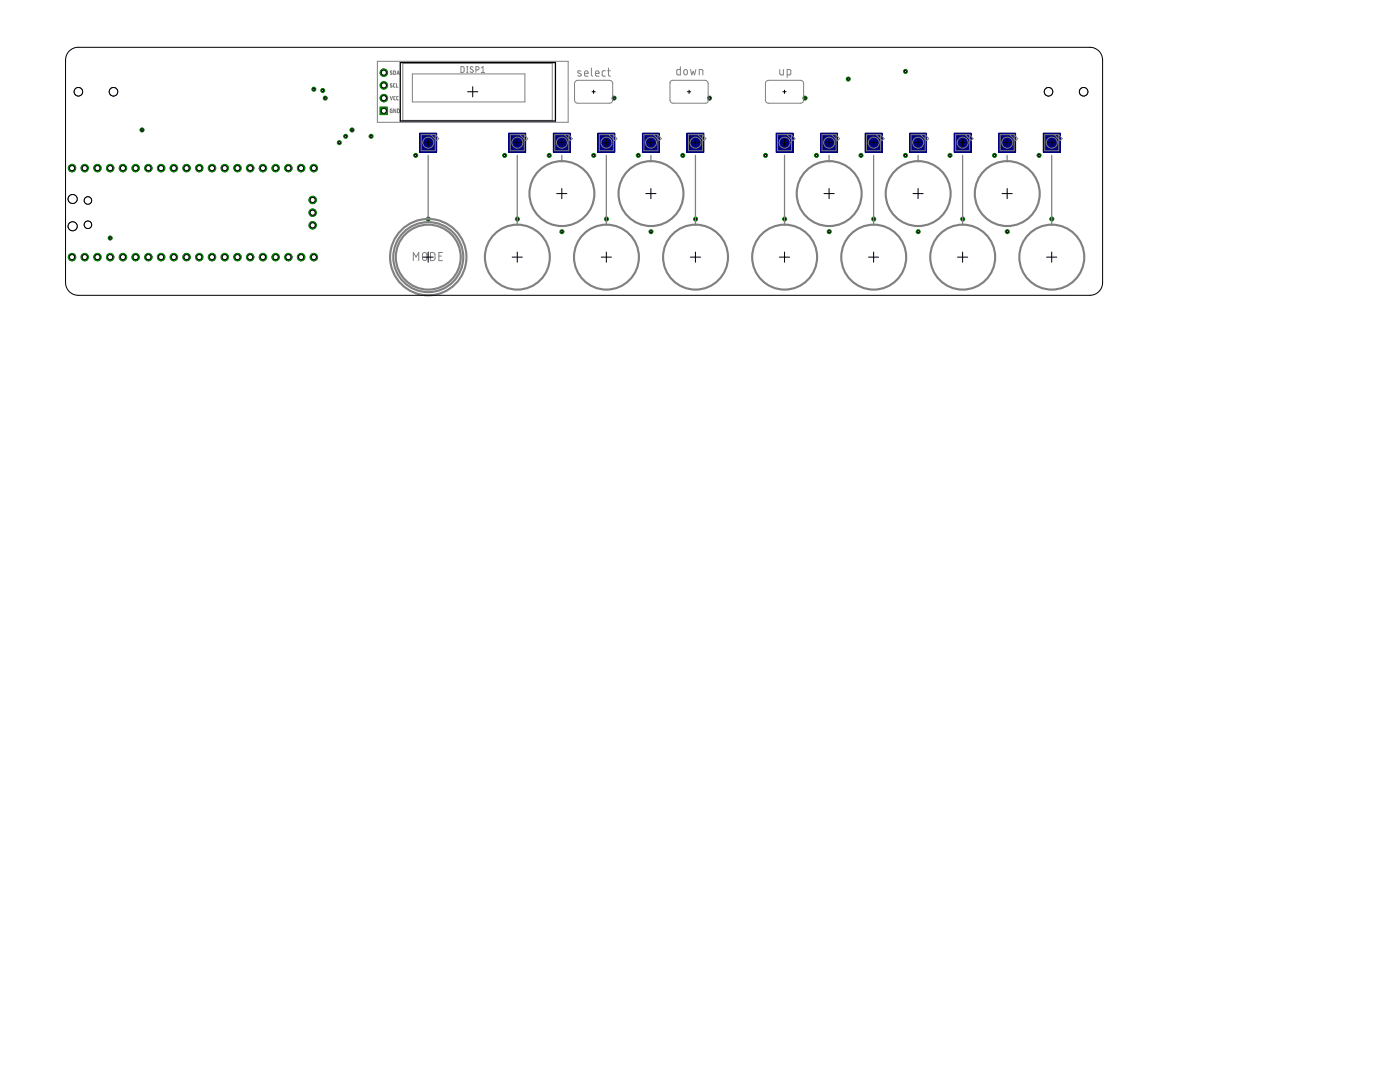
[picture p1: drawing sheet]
<svg xmlns="http://www.w3.org/2000/svg" width="279mm" height="216mm" viewBox="0 0 279 216" stroke-linecap="round" stroke-linejoin="round" font-family="sans-serif">
<circle cx="14.4" cy="33.5" r=".76" fill="#008000" stroke="#008000" stroke-width=".2"/>
<circle cx="14.4" cy="33.5" r=".51" fill="#fff" stroke="#000" stroke-width=".2"/>
<circle cx="16.9" cy="33.5" r=".76" fill="#008000" stroke="#008000" stroke-width=".2"/>
<circle cx="16.9" cy="33.5" r=".51" fill="#fff" stroke="#000" stroke-width=".2"/>
<circle cx="29.6" cy="33.5" r=".76" fill="#008000" stroke="#008000" stroke-width=".2"/>
<circle cx="29.6" cy="33.5" r=".51" fill="#fff" stroke="#000" stroke-width=".2"/>
<circle cx="32.2" cy="33.5" r=".76" fill="#008000" stroke="#008000" stroke-width=".2"/>
<circle cx="32.2" cy="33.5" r=".51" fill="#fff" stroke="#000" stroke-width=".2"/>
<circle cx="19.5" cy="33.5" r=".76" fill="#008000" stroke="#008000" stroke-width=".2"/>
<circle cx="19.5" cy="33.5" r=".51" fill="#fff" stroke="#000" stroke-width=".2"/>
<circle cx="22" cy="33.5" r=".76" fill="#008000" stroke="#008000" stroke-width=".2"/>
<circle cx="22" cy="33.5" r=".51" fill="#fff" stroke="#000" stroke-width=".2"/>
<circle cx="27.1" cy="33.5" r=".76" fill="#008000" stroke="#008000" stroke-width=".2"/>
<circle cx="27.1" cy="33.5" r=".51" fill="#fff" stroke="#000" stroke-width=".2"/>
<circle cx="24.5" cy="33.5" r=".76" fill="#008000" stroke="#008000" stroke-width=".2"/>
<circle cx="24.5" cy="33.5" r=".51" fill="#fff" stroke="#000" stroke-width=".2"/>
<circle cx="34.7" cy="33.5" r=".76" fill="#008000" stroke="#008000" stroke-width=".2"/>
<circle cx="34.7" cy="33.5" r=".51" fill="#fff" stroke="#000" stroke-width=".2"/>
<circle cx="37.2" cy="33.5" r=".76" fill="#008000" stroke="#008000" stroke-width=".2"/>
<circle cx="37.2" cy="33.5" r=".51" fill="#fff" stroke="#000" stroke-width=".2"/>
<circle cx="39.8" cy="33.5" r=".76" fill="#008000" stroke="#008000" stroke-width=".2"/>
<circle cx="39.8" cy="33.5" r=".51" fill="#fff" stroke="#000" stroke-width=".2"/>
<circle cx="42.3" cy="33.5" r=".76" fill="#008000" stroke="#008000" stroke-width=".2"/>
<circle cx="42.3" cy="33.5" r=".51" fill="#fff" stroke="#000" stroke-width=".2"/>
<circle cx="44.9" cy="33.5" r=".76" fill="#008000" stroke="#008000" stroke-width=".2"/>
<circle cx="44.9" cy="33.5" r=".51" fill="#fff" stroke="#000" stroke-width=".2"/>
<circle cx="47.4" cy="33.5" r=".76" fill="#008000" stroke="#008000" stroke-width=".2"/>
<circle cx="47.4" cy="33.5" r=".51" fill="#fff" stroke="#000" stroke-width=".2"/>
<circle cx="49.9" cy="33.5" r=".76" fill="#008000" stroke="#008000" stroke-width=".2"/>
<circle cx="49.9" cy="33.5" r=".51" fill="#fff" stroke="#000" stroke-width=".2"/>
<circle cx="52.5" cy="33.5" r=".76" fill="#008000" stroke="#008000" stroke-width=".2"/>
<circle cx="52.5" cy="33.5" r=".51" fill="#fff" stroke="#000" stroke-width=".2"/>
<circle cx="55" cy="33.5" r=".76" fill="#008000" stroke="#008000" stroke-width=".2"/>
<circle cx="55" cy="33.5" r=".51" fill="#fff" stroke="#000" stroke-width=".2"/>
<circle cx="57.6" cy="33.5" r=".76" fill="#008000" stroke="#008000" stroke-width=".2"/>
<circle cx="57.6" cy="33.5" r=".51" fill="#fff" stroke="#000" stroke-width=".2"/>
<circle cx="60.1" cy="33.5" r=".76" fill="#008000" stroke="#008000" stroke-width=".2"/>
<circle cx="60.1" cy="33.5" r=".51" fill="#fff" stroke="#000" stroke-width=".2"/>
<circle cx="62.6" cy="33.5" r=".76" fill="#008000" stroke="#008000" stroke-width=".2"/>
<circle cx="62.6" cy="33.5" r=".51" fill="#fff" stroke="#000" stroke-width=".2"/>
<circle cx="62.6" cy="51.3" r=".76" fill="#008000" stroke="#008000" stroke-width=".2"/>
<circle cx="62.6" cy="51.3" r=".51" fill="#fff" stroke="#000" stroke-width=".2"/>
<circle cx="60.1" cy="51.3" r=".76" fill="#008000" stroke="#008000" stroke-width=".2"/>
<circle cx="60.1" cy="51.3" r=".51" fill="#fff" stroke="#000" stroke-width=".2"/>
<circle cx="57.6" cy="51.3" r=".76" fill="#008000" stroke="#008000" stroke-width=".2"/>
<circle cx="57.6" cy="51.3" r=".51" fill="#fff" stroke="#000" stroke-width=".2"/>
<circle cx="55" cy="51.3" r=".76" fill="#008000" stroke="#008000" stroke-width=".2"/>
<circle cx="55" cy="51.3" r=".51" fill="#fff" stroke="#000" stroke-width=".2"/>
<circle cx="52.5" cy="51.3" r=".76" fill="#008000" stroke="#008000" stroke-width=".2"/>
<circle cx="52.5" cy="51.3" r=".51" fill="#fff" stroke="#000" stroke-width=".2"/>
<circle cx="49.9" cy="51.3" r=".76" fill="#008000" stroke="#008000" stroke-width=".2"/>
<circle cx="49.9" cy="51.3" r=".51" fill="#fff" stroke="#000" stroke-width=".2"/>
<circle cx="47.4" cy="51.3" r=".76" fill="#008000" stroke="#008000" stroke-width=".2"/>
<circle cx="47.4" cy="51.3" r=".51" fill="#fff" stroke="#000" stroke-width=".2"/>
<circle cx="44.9" cy="51.3" r=".76" fill="#008000" stroke="#008000" stroke-width=".2"/>
<circle cx="44.9" cy="51.3" r=".51" fill="#fff" stroke="#000" stroke-width=".2"/>
<circle cx="42.3" cy="51.3" r=".76" fill="#008000" stroke="#008000" stroke-width=".2"/>
<circle cx="42.3" cy="51.3" r=".51" fill="#fff" stroke="#000" stroke-width=".2"/>
<circle cx="39.8" cy="51.3" r=".76" fill="#008000" stroke="#008000" stroke-width=".2"/>
<circle cx="39.8" cy="51.3" r=".51" fill="#fff" stroke="#000" stroke-width=".2"/>
<circle cx="37.2" cy="51.3" r=".76" fill="#008000" stroke="#008000" stroke-width=".2"/>
<circle cx="37.2" cy="51.3" r=".51" fill="#fff" stroke="#000" stroke-width=".2"/>
<circle cx="34.7" cy="51.3" r=".76" fill="#008000" stroke="#008000" stroke-width=".2"/>
<circle cx="34.7" cy="51.3" r=".51" fill="#fff" stroke="#000" stroke-width=".2"/>
<circle cx="32.2" cy="51.3" r=".76" fill="#008000" stroke="#008000" stroke-width=".2"/>
<circle cx="32.2" cy="51.3" r=".51" fill="#fff" stroke="#000" stroke-width=".2"/>
<circle cx="29.6" cy="51.3" r=".76" fill="#008000" stroke="#008000" stroke-width=".2"/>
<circle cx="29.6" cy="51.3" r=".51" fill="#fff" stroke="#000" stroke-width=".2"/>
<circle cx="27.1" cy="51.3" r=".76" fill="#008000" stroke="#008000" stroke-width=".2"/>
<circle cx="27.1" cy="51.3" r=".51" fill="#fff" stroke="#000" stroke-width=".2"/>
<circle cx="24.5" cy="51.3" r=".76" fill="#008000" stroke="#008000" stroke-width=".2"/>
<circle cx="24.5" cy="51.3" r=".51" fill="#fff" stroke="#000" stroke-width=".2"/>
<circle cx="22" cy="51.3" r=".76" fill="#008000" stroke="#008000" stroke-width=".2"/>
<circle cx="22" cy="51.3" r=".51" fill="#fff" stroke="#000" stroke-width=".2"/>
<circle cx="19.5" cy="51.3" r=".76" fill="#008000" stroke="#008000" stroke-width=".2"/>
<circle cx="19.5" cy="51.3" r=".51" fill="#fff" stroke="#000" stroke-width=".2"/>
<circle cx="16.9" cy="51.3" r=".76" fill="#008000" stroke="#008000" stroke-width=".2"/>
<circle cx="16.9" cy="51.3" r=".51" fill="#fff" stroke="#000" stroke-width=".2"/>
<circle cx="14.4" cy="51.3" r=".76" fill="#008000" stroke="#008000" stroke-width=".2"/>
<circle cx="14.4" cy="51.3" r=".51" fill="#fff" stroke="#000" stroke-width=".2"/>
<circle cx="62.4" cy="39.9" r=".76" fill="#008000" stroke="#008000" stroke-width=".2"/>
<circle cx="62.4" cy="39.9" r=".51" fill="#fff" stroke="#000" stroke-width=".2"/>
<circle cx="62.4" cy="42.4" r=".76" fill="#008000" stroke="#008000" stroke-width=".2"/>
<circle cx="62.4" cy="42.4" r=".51" fill="#fff" stroke="#000" stroke-width=".2"/>
<circle cx="62.4" cy="45" r=".76" fill="#008000" stroke="#008000" stroke-width=".2"/>
<circle cx="62.4" cy="45" r=".51" fill="#fff" stroke="#000" stroke-width=".2"/>
<path d="M75.8 21.4h1.5v1.5h-1.5z" fill="#008000" stroke="#008000" stroke-width=".2"/>
<circle cx="76.6" cy="22.1" r=".51" fill="#fff" stroke="#000" stroke-width=".2"/>
<circle cx="76.6" cy="19.6" r=".76" fill="#008000" stroke="#008000" stroke-width=".2"/>
<circle cx="76.6" cy="19.6" r=".51" fill="#fff" stroke="#000" stroke-width=".2"/>
<circle cx="76.6" cy="17" r=".76" fill="#008000" stroke="#008000" stroke-width=".2"/>
<circle cx="76.6" cy="17" r=".51" fill="#fff" stroke="#000" stroke-width=".2"/>
<circle cx="76.6" cy="14.5" r=".76" fill="#008000" stroke="#008000" stroke-width=".2"/>
<circle cx="76.6" cy="14.5" r=".51" fill="#fff" stroke="#000" stroke-width=".2"/>
<circle cx="207.4" cy="31" r=".4" fill="#008000" stroke="#008000" stroke-width=".2"/>
<circle cx="207.4" cy="31" r=".21" fill="#fff" stroke="#000" stroke-width=".2"/>
<circle cx="198.5" cy="31" r=".4" fill="#008000" stroke="#008000" stroke-width=".2"/>
<circle cx="198.5" cy="31" r=".21" fill="#fff" stroke="#000" stroke-width=".2"/>
<circle cx="189.6" cy="31" r=".4" fill="#008000" stroke="#008000" stroke-width=".2"/>
<circle cx="189.6" cy="31" r=".21" fill="#fff" stroke="#000" stroke-width=".2"/>
<circle cx="180.7" cy="31" r=".4" fill="#008000" stroke="#008000" stroke-width=".2"/>
<circle cx="180.7" cy="31" r=".21" fill="#fff" stroke="#000" stroke-width=".2"/>
<circle cx="136.3" cy="31" r=".4" fill="#008000" stroke="#008000" stroke-width=".2"/>
<circle cx="136.3" cy="31" r=".21" fill="#fff" stroke="#000" stroke-width=".2"/>
<circle cx="127.4" cy="31" r=".4" fill="#008000" stroke="#008000" stroke-width=".2"/>
<circle cx="127.4" cy="31" r=".21" fill="#fff" stroke="#000" stroke-width=".2"/>
<circle cx="118.5" cy="31" r=".4" fill="#008000" stroke="#008000" stroke-width=".2"/>
<circle cx="118.5" cy="31" r=".21" fill="#fff" stroke="#000" stroke-width=".2"/>
<circle cx="109.6" cy="31" r=".4" fill="#008000" stroke="#008000" stroke-width=".2"/>
<circle cx="109.6" cy="31" r=".21" fill="#fff" stroke="#000" stroke-width=".2"/>
<circle cx="100.7" cy="31" r=".4" fill="#008000" stroke="#008000" stroke-width=".2"/>
<circle cx="100.7" cy="31" r=".21" fill="#fff" stroke="#000" stroke-width=".2"/>
<circle cx="152.8" cy="31" r=".4" fill="#008000" stroke="#008000" stroke-width=".2"/>
<circle cx="152.8" cy="31" r=".21" fill="#fff" stroke="#000" stroke-width=".2"/>
<circle cx="83" cy="31" r=".4" fill="#008000" stroke="#008000" stroke-width=".2"/>
<circle cx="83" cy="31" r=".21" fill="#fff" stroke="#000" stroke-width=".2"/>
<circle cx="162.9" cy="31" r=".4" fill="#008000" stroke="#008000" stroke-width=".2"/>
<circle cx="162.9" cy="31" r=".21" fill="#fff" stroke="#000" stroke-width=".2"/>
<circle cx="171.8" cy="31" r=".4" fill="#008000" stroke="#008000" stroke-width=".2"/>
<circle cx="171.8" cy="31" r=".21" fill="#fff" stroke="#000" stroke-width=".2"/>
<circle cx="192.1" cy="43.7" r=".4" fill="#008000" stroke="#008000" stroke-width=".2"/>
<circle cx="192.1" cy="43.7" r=".21" fill="#fff" stroke="#000" stroke-width=".2"/>
<circle cx="183.2" cy="46.2" r=".4" fill="#008000" stroke="#008000" stroke-width=".2"/>
<circle cx="183.2" cy="46.2" r=".21" fill="#fff" stroke="#000" stroke-width=".2"/>
<circle cx="174.4" cy="43.7" r=".4" fill="#008000" stroke="#008000" stroke-width=".2"/>
<circle cx="174.4" cy="43.7" r=".21" fill="#fff" stroke="#000" stroke-width=".2"/>
<circle cx="165.5" cy="46.2" r=".4" fill="#008000" stroke="#008000" stroke-width=".2"/>
<circle cx="165.5" cy="46.2" r=".21" fill="#fff" stroke="#000" stroke-width=".2"/>
<circle cx="156.6" cy="43.7" r=".4" fill="#008000" stroke="#008000" stroke-width=".2"/>
<circle cx="156.6" cy="43.7" r=".21" fill="#fff" stroke="#000" stroke-width=".2"/>
<circle cx="138.8" cy="43.7" r=".4" fill="#008000" stroke="#008000" stroke-width=".2"/>
<circle cx="138.8" cy="43.7" r=".21" fill="#fff" stroke="#000" stroke-width=".2"/>
<circle cx="129.9" cy="46.2" r=".4" fill="#008000" stroke="#008000" stroke-width=".2"/>
<circle cx="129.9" cy="46.2" r=".21" fill="#fff" stroke="#000" stroke-width=".2"/>
<circle cx="121" cy="43.7" r=".4" fill="#008000" stroke="#008000" stroke-width=".2"/>
<circle cx="121" cy="43.7" r=".21" fill="#fff" stroke="#000" stroke-width=".2"/>
<circle cx="112.1" cy="46.2" r=".4" fill="#008000" stroke="#008000" stroke-width=".2"/>
<circle cx="112.1" cy="46.2" r=".21" fill="#fff" stroke="#000" stroke-width=".2"/>
<circle cx="103.3" cy="43.7" r=".4" fill="#008000" stroke="#008000" stroke-width=".2"/>
<circle cx="103.3" cy="43.7" r=".21" fill="#fff" stroke="#000" stroke-width=".2"/>
<circle cx="160.7" cy="19.6" r=".4" fill="#008000" stroke="#008000" stroke-width=".2"/>
<circle cx="160.7" cy="19.6" r=".21" fill="#fff" stroke="#000" stroke-width=".2"/>
<circle cx="62.6" cy="17.8" r=".4" fill="#008000" stroke="#008000" stroke-width=".2"/>
<circle cx="62.6" cy="17.8" r=".21" fill="#fff" stroke="#000" stroke-width=".2"/>
<circle cx="180.7" cy="14.2" r=".4" fill="#008000" stroke="#008000" stroke-width=".2"/>
<circle cx="180.7" cy="14.2" r=".21" fill="#fff" stroke="#000" stroke-width=".2"/>
<circle cx="169.3" cy="15.8" r=".4" fill="#008000" stroke="#008000" stroke-width=".2"/>
<circle cx="169.3" cy="15.8" r=".21" fill="#fff" stroke="#000" stroke-width=".2"/>
<circle cx="28.3" cy="25.9" r=".4" fill="#008000" stroke="#008000" stroke-width=".2"/>
<circle cx="28.3" cy="25.9" r=".21" fill="#fff" stroke="#000" stroke-width=".2"/>
<circle cx="67.7" cy="28.5" r=".4" fill="#008000" stroke="#008000" stroke-width=".2"/>
<circle cx="67.7" cy="28.5" r=".21" fill="#fff" stroke="#000" stroke-width=".2"/>
<circle cx="69" cy="27.2" r=".4" fill="#008000" stroke="#008000" stroke-width=".2"/>
<circle cx="69" cy="27.2" r=".21" fill="#fff" stroke="#000" stroke-width=".2"/>
<circle cx="70.3" cy="25.9" r=".4" fill="#008000" stroke="#008000" stroke-width=".2"/>
<circle cx="70.3" cy="25.9" r=".21" fill="#fff" stroke="#000" stroke-width=".2"/>
<circle cx="74.1" cy="27.2" r=".4" fill="#008000" stroke="#008000" stroke-width=".2"/>
<circle cx="74.1" cy="27.2" r=".21" fill="#fff" stroke="#000" stroke-width=".2"/>
<circle cx="85.5" cy="43.7" r=".4" fill="#008000" stroke="#008000" stroke-width=".2"/>
<circle cx="85.5" cy="43.7" r=".21" fill="#fff" stroke="#000" stroke-width=".2"/>
<circle cx="22" cy="47.5" r=".4" fill="#008000" stroke="#008000" stroke-width=".2"/>
<circle cx="22" cy="47.5" r=".21" fill="#fff" stroke="#000" stroke-width=".2"/>
<circle cx="201" cy="46.2" r=".4" fill="#008000" stroke="#008000" stroke-width=".2"/>
<circle cx="201" cy="46.2" r=".21" fill="#fff" stroke="#000" stroke-width=".2"/>
<circle cx="209.9" cy="43.7" r=".4" fill="#008000" stroke="#008000" stroke-width=".2"/>
<circle cx="209.9" cy="43.7" r=".21" fill="#fff" stroke="#000" stroke-width=".2"/>
<circle cx="141.6" cy="19.6" r=".4" fill="#008000" stroke="#008000" stroke-width=".2"/>
<circle cx="141.6" cy="19.6" r=".21" fill="#fff" stroke="#000" stroke-width=".2"/>
<circle cx="64.4" cy="18.1" r=".4" fill="#008000" stroke="#008000" stroke-width=".2"/>
<circle cx="64.4" cy="18.1" r=".21" fill="#fff" stroke="#000" stroke-width=".2"/>
<circle cx="122.6" cy="19.6" r=".4" fill="#008000" stroke="#008000" stroke-width=".2"/>
<circle cx="122.6" cy="19.6" r=".21" fill="#fff" stroke="#000" stroke-width=".2"/>
<circle cx="64.9" cy="19.6" r=".4" fill="#008000" stroke="#008000" stroke-width=".2"/>
<circle cx="64.9" cy="19.6" r=".21" fill="#fff" stroke="#000" stroke-width=".2"/>
<g fill="#000080" stroke="#000080" stroke-width=".2">
<path d="M83.8 26.6h3.3v3.8h-3.3z"/>
<path d="M101.5 26.6h3.4v3.8h-3.4z"/>
<path d="M110.4 26.6h3.4v3.8h-3.4z"/>
<path d="M119.3 26.6h3.4v3.8h-3.4z"/>
<path d="M128.2 26.6h3.4v3.8h-3.4z"/>
<path d="M137.1 26.6h3.4v3.8h-3.4z"/>
<path d="M154.9 26.6h3.4v3.8h-3.4z"/>
<path d="M163.8 26.6h3.4v3.8h-3.4z"/>
<path d="M172.7 26.6h3.3v3.8h-3.3z"/>
<path d="M181.5 26.6h3.4v3.8h-3.4z"/>
<path d="M190.4 26.6h3.4v3.8h-3.4z"/>
<path d="M199.3 26.6h3.4v3.8h-3.4z"/>
<path d="M208.2 26.6h3.4v3.8h-3.4z"/>
</g>
<g fill="none" stroke="#808080" stroke-width=".42">
<circle cx="112.1" cy="38.6" r="6.5"/>
<circle cx="129.9" cy="38.6" r="6.5"/>
<circle cx="165.5" cy="38.6" r="6.5"/>
<circle cx="183.2" cy="38.6" r="6.5"/>
<circle cx="201" cy="38.6" r="6.5"/>
<circle cx="85.5" cy="51.3" r="7.6"/>
<circle cx="85.5" cy="51.3" r="7"/>
<circle cx="85.5" cy="51.3" r="6.5"/>
<circle cx="103.3" cy="51.3" r="6.5"/>
<circle cx="121" cy="51.3" r="6.5"/>
<circle cx="138.8" cy="51.3" r="6.5"/>
<circle cx="156.6" cy="51.3" r="6.5"/>
<circle cx="174.4" cy="51.3" r="6.5"/>
<circle cx="192.1" cy="51.3" r="6.5"/>
<circle cx="209.9" cy="51.3" r="6.5"/>
</g>
<g fill="none" stroke="#808080" stroke-width=".25">
<path d="M85.4 31v12.7M103.2 31v14M112.1 31v1.3M121 31v14M129.9 31v1.3M138.8 31v14M156.6 31v14M165.5 31v1.3M174.3 31v14M183.2 31v1.3M192.1 31v14M201 31v1.3"/>
<path d="M209.9 31v14"/>
</g>
<g fill="none" stroke="#808080" stroke-width=".2">
<path d="M75.3 12.2h38.1v12.2h-38.1zM77.9 19.2l.2 .7 .2-.7M78.2 16.7h-.2l-.1 .1 .3 .5h-.3M78.2 14.2h-.2l-.1 .1 .3 .5h-.3M78.5 14.2h.4l-.1 .6-.3 .1zM78.8 16.7l-.3 .1v.5l.3 .1M78.9 19.2l-.3 .2v.5h.3M79.1 16.7v.7h.3M79.2 14.9l.3-.7 .2 .7M79.3 14.7h.3M79.5 19.2l-.3 .2v.5h.3M80.4 12.6h29.8v11.4h-29.8z"/>
<path d="M82.3 14.8h22.5v5.5h-22.5zM92 13.3h.4l.2 .2v.8l-.2 .1-.4 .1zM93.1 13.3h.3M93.1 14.5h.3M93.3 13.3v1.2M94.4 13.4l-.4-.1-.1 .2 .4 .5a.32 .32 0 0 1 0 .5 .32 .32 0 0 1-.5-.2M95 13.9l.5-.1 .1-.3-.2-.2h-.4v1.2M96.1 14.5h.6M96.1 13.5l.3-.2v1.2M114.8 16.3l.5-.3h6.3l.4 .2 .3 .5v3.5l-.3 .3-.4 .1h-6.3l-.4-.1-.2-.5v-3.3zM115.9 14.2l-.5-.1-.1 .3 .7 .4v.3l-.2 .1-.5-.1M116.6 14.6h.8a.38 .38 0 0 0-.3-.5 .38 .38 0 0 0-.5 .4l.1 .6 .7 .1"/>
<path d="M118 13.6v1.3l.3 .3M118.8 14.6h.7a.38 .38 0 0 0-.2-.5 .38 .38 0 0 0-.5 .4l.1 .6 .6 .1M120.8 14.1h-.4l-.2 .3 .1 .7 .5 .1M121.3 14.1h.5M121.4 13.6l.1 1.4 .3 .2M133.8 16.2l.4-.2h6.5l.4 .2 .2 .5v3.6l-.5 .3h-6.5l-.3-.1-.3-.5zM135.8 13.3v1.6h-.6l-.1-.2v-.8h.7M136.6 14l.2-.1 .3 .1 .1 .6a.36 .36 0 0 1-.4 .3 .36 .36 0 0 1-.3-.3zM137.8 13.9l.3 1 .2-.7 .3 .7 .3-1M139.6 14.9v-1l.6 .1 .1 .9M152.9 16.3l.5-.3h6.3l.4 .2 .3 .5v3.3l-.1 .3-.6 .3h-6.3l-.4-.1-.2-.5zM155.6 13.9v.9l.3 .1h.4v-1"/>
<path d="M157.1 14.9h.5l.2-.1v-.7l-.1-.2h-.6v1.6M78.3 21.8h-.4v.7h.4v-.4h-.2M79 21.8v.7l-.4-.7v.7M79.3 21.8l.4 .1-.1 .6h-.3zM84.1 26.9h2.8v3.2h-2.8zM86 26.9l1.2 1.2 .4-.4-.7-.8M101.8 26.9h2.8v3.2h-2.8zM103.7 26.9l1.2 1.2 .4-.4-.7-.8M110.7 26.9h2.8v3.2h-2.8zM112.6 26.9l1.2 1.2 .4-.4-.7-.8M119.6 26.9h2.8v3.2h-2.8zM121.5 26.9l1.2 1.2 .4-.4-.7-.8"/>
<path d="M128.5 26.9h2.8v3.2h-2.8zM130.4 26.9l1.2 1.2 .4-.4-.7-.8M137.4 26.9h2.8v3.2h-2.8zM139.3 26.9l1.2 1.2 .4-.4-.7-.8M155.2 26.9h2.8v3.2h-2.8zM157.1 26.9l1.2 1.2 .4-.4-.7-.8M164 26.9h2.9v3.2h-2.9zM165.9 26.9l1.3 1.2 .4-.4-.7-.8M172.9 26.9h2.8v3.2h-2.8zM174.8 26.9l1.2 1.2 .4-.4-.7-.8M181.8 26.9h2.8v3.2h-2.8zM183.7 26.9l1.2 1.2 .4-.4-.7-.8"/>
<path d="M190.7 26.9h2.8v3.2h-2.8zM192.6 26.9l1.2 1.2 .4-.4-.7-.8M199.6 26.9h2.8v3.2h-2.8zM201.5 26.9l1.2 1.2 .4-.4-.7-.8M208.5 26.9h2.8v3.2h-2.8zM210.4 26.9l1.2 1.2 .4-.4-.7-.8M82.5 52v-1.6l.5 .9 .6-.9v1.6M84.4 50.5l.4-.1 .3 .1 .1 1a.44 .44 0 0 1-.4 .5 .44 .44 0 0 1-.5-.5zM85.9 50.4h.6l.3 .3v.8l-.3 .5h-.6zM87.6 51.1h.5M88.3 50.4h-.7v1.6h.7"/>
<circle cx="85.5" cy="28.5" r="1.1"/>
<circle cx="103.3" cy="28.5" r="1.1"/>
<circle cx="112.1" cy="28.5" r="1.1"/>
<circle cx="121" cy="28.5" r="1.1"/>
<circle cx="129.9" cy="28.5" r="1.1"/>
<circle cx="138.8" cy="28.5" r="1.1"/>
<circle cx="156.6" cy="28.5" r="1.1"/>
<circle cx="165.5" cy="28.5" r="1.1"/>
<circle cx="174.4" cy="28.5" r="1.1"/>
<circle cx="183.2" cy="28.5" r="1.1"/>
<circle cx="192.1" cy="28.5" r="1.1"/>
<circle cx="201" cy="28.5" r="1.1"/>
<circle cx="209.9" cy="28.5" r="1.1"/>
</g>
<g fill="none" stroke="#000" stroke-width=".2">
<path d="M13.7 10.3l.3-.3a2.47 2.47 0 0 1 1.6-.6h201.9a2.54 2.54 0 0 1 2.5 2.6v44.4a2.54 2.54 0 0 1-2.5 2.5h-201.9a2.54 2.54 0 0 1-2.5-2.5v-44.4a2.58 2.58 0 0 1 .6-1.7zM93.3 18.3h2.1M94.3 17.3v2M118.2 18.3h.6M118.5 18v.6M137.2 18.3h.6M137.5 18v.6M156.2 18.3h.7M156.6 18v.6M84.8 28.5h1.3M85.4 27.8v1.3M102.6 28.5h1.3"/>
<path d="M103.2 27.8v1.3M111.1 38.6h2M111.5 28.5h1.3M112.1 27.8v1.3M112.1 37.6v2M120.4 28.5h1.3M121 27.8v1.3M128.9 38.6h2M129.2 28.5h1.4M129.9 27.8v1.3M129.9 37.6v2M138.1 28.5h1.3"/>
<path d="M138.8 27.8v1.3M155.9 28.5h1.3M156.6 27.8v1.3M164.4 38.6h2.1M164.8 28.5h1.3M165.5 27.8v1.3M165.5 37.6v2M173.7 28.5h1.3M174.3 27.8v1.3M182.2 38.6h2M182.6 28.5h1.3M183.2 27.8v1.3"/>
<path d="M183.2 37.6v2M191.5 28.5h1.3M192.1 27.8v1.3M200 38.6h2M200.3 28.5h1.4M201 27.8v1.3M201 37.6v2M209.2 28.5h1.4M209.9 27.8v1.3M84.4 51.3h2.1M85.4 50.3v2M102.2 51.3h2"/>
<path d="M103.2 50.3v2M120 51.3h2M121 50.3v2M137.8 51.3h2M138.8 50.3v2M155.6 51.3h2M156.6 50.3v2M173.3 51.3h2M174.3 50.3v2M191.1 51.3h2M192.1 50.3v2M208.9 51.3h2"/>
<path d="M209.9 50.3v2"/>
<circle cx="14.5" cy="39.7" r=".9"/>
</g>
<path d="M79.9 12.5h30.9v11.7h-30.9z" fill="none" stroke="#000" stroke-width=".25"/>
<circle cx="14.5" cy="39.7" r=".9" fill="#fff" stroke="#000" stroke-width=".2"/>
<circle cx="14.5" cy="45.1" r=".9" fill="none" stroke="#000" stroke-width=".2"/>
<circle cx="14.5" cy="45.1" r=".9" fill="#fff" stroke="#000" stroke-width=".2"/>
<circle cx="17.5" cy="40" r=".74" fill="none" stroke="#000" stroke-width=".2"/>
<circle cx="17.5" cy="40" r=".74" fill="#fff" stroke="#000" stroke-width=".2"/>
<circle cx="17.5" cy="44.9" r=".74" fill="none" stroke="#000" stroke-width=".2"/>
<circle cx="17.5" cy="44.9" r=".74" fill="#fff" stroke="#000" stroke-width=".2"/>
<circle cx="216.3" cy="18.3" r=".85" fill="none" stroke="#000" stroke-width=".2"/>
<circle cx="216.3" cy="18.3" r=".85" fill="#fff" stroke="#000" stroke-width=".2"/>
<circle cx="209.3" cy="18.3" r=".85" fill="none" stroke="#000" stroke-width=".2"/>
<circle cx="209.3" cy="18.3" r=".85" fill="#fff" stroke="#000" stroke-width=".2"/>
<circle cx="15.6" cy="18.3" r=".85" fill="none" stroke="#000" stroke-width=".2"/>
<circle cx="15.6" cy="18.3" r=".85" fill="#fff" stroke="#000" stroke-width=".2"/>
<circle cx="22.6" cy="18.3" r=".85" fill="none" stroke="#000" stroke-width=".2"/>
<circle cx="22.6" cy="18.3" r=".85" fill="#fff" stroke="#000" stroke-width=".2"/>
</svg>
